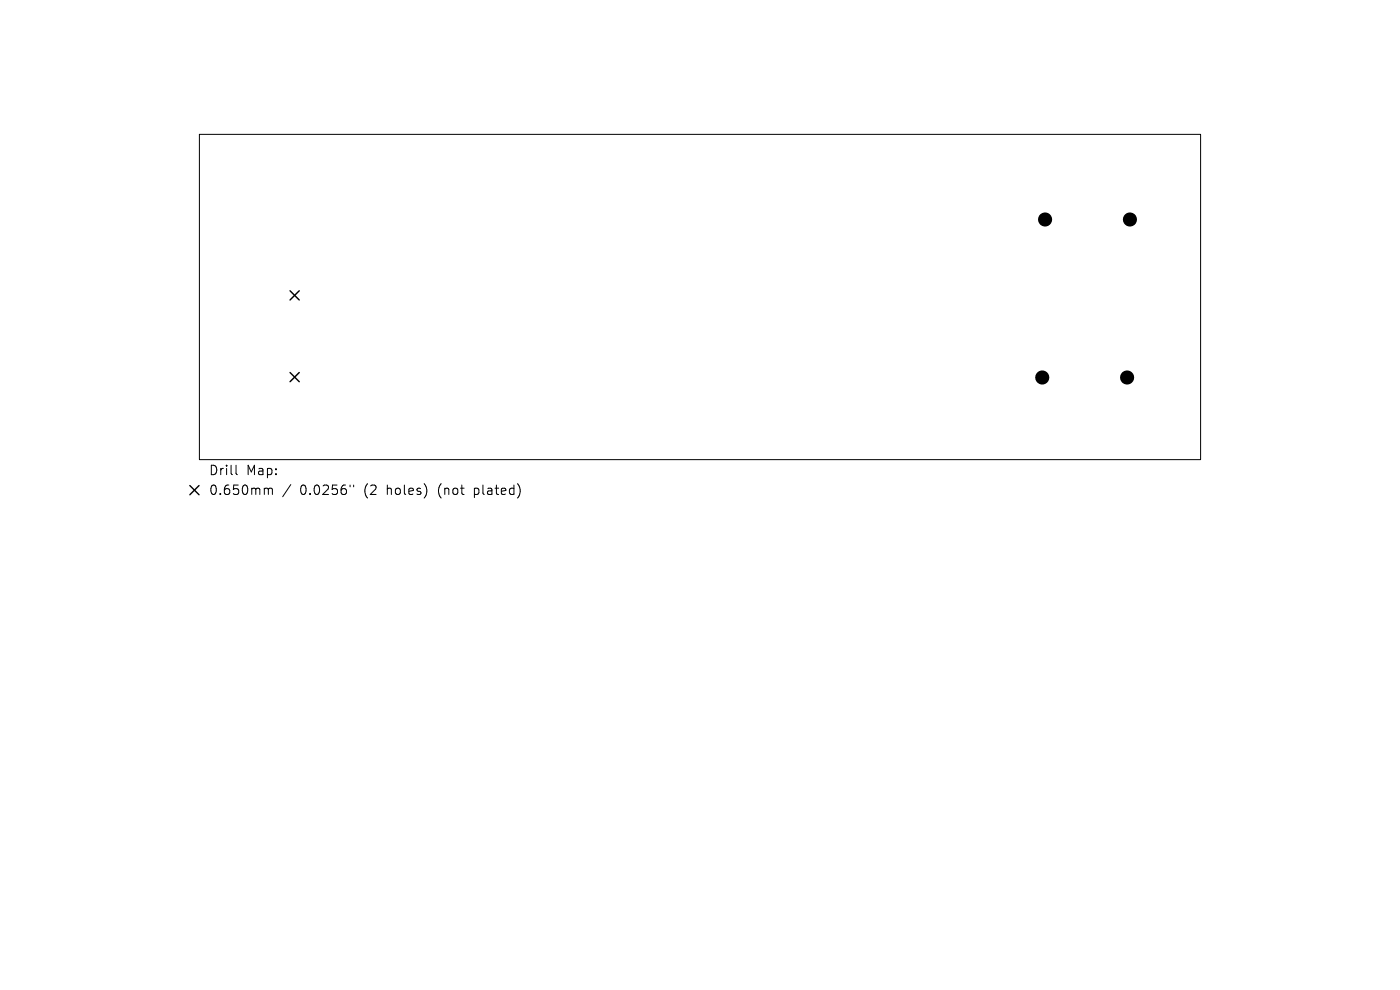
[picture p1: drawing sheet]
<svg xmlns="http://www.w3.org/2000/svg" width="297mm" height="210mm" viewBox="0 0 297 210" stroke-linecap="round" stroke-linejoin="round" font-family="sans-serif">
<defs><g id="words">
<g font-size="2.8">
<text x="44.2" y="101.1">Drill</text>
<text x="52.2" y="101.1">Map:</text>
<text x="44.2" y="105.3">0.650mm</text>
<text x="63.7" y="105.3">0.0256&quot;</text>
<text x="77.4" y="105.3">(2</text>
<text x="82.4" y="105.3">holes)</text>
<text x="93.4" y="105.3">(not</text>
<text x="101.2" y="105.3">plated)</text>
</g>
</g></defs>
<path d="M42.3 28.5h212.4v69h-212.4zM50.1 98.7v1.7l.3 .3M56.4 103.6h.2l.3 .2M56.9 103.8l.3-.2 .5 .1 .1 1.2M56.9 103.8v1.1M61.7 102.8l-1.7 2.6M74.3 102.9v.4M75 102.9v.4" fill="none" stroke="#000" stroke-width=".21"/>
<g fill="#000">
<circle cx="221.7" cy="46.6" r="1.5"/>
<circle cx="239.7" cy="46.6" r="1.5"/>
<circle cx="221.1" cy="80.1" r="1.5"/>
<circle cx="239.1" cy="80.1" r="1.5"/>
</g>
<path d="M61.5 61.7l2 1.9M61.5 79l2 2M63.5 61.7l-2 1.9M63.5 79l-2 2M40.3 103l1.9 2M42.2 103l-1.9 2" fill="none" stroke="#000" stroke-width=".3"/>
<use href="#words"/>
</svg>
